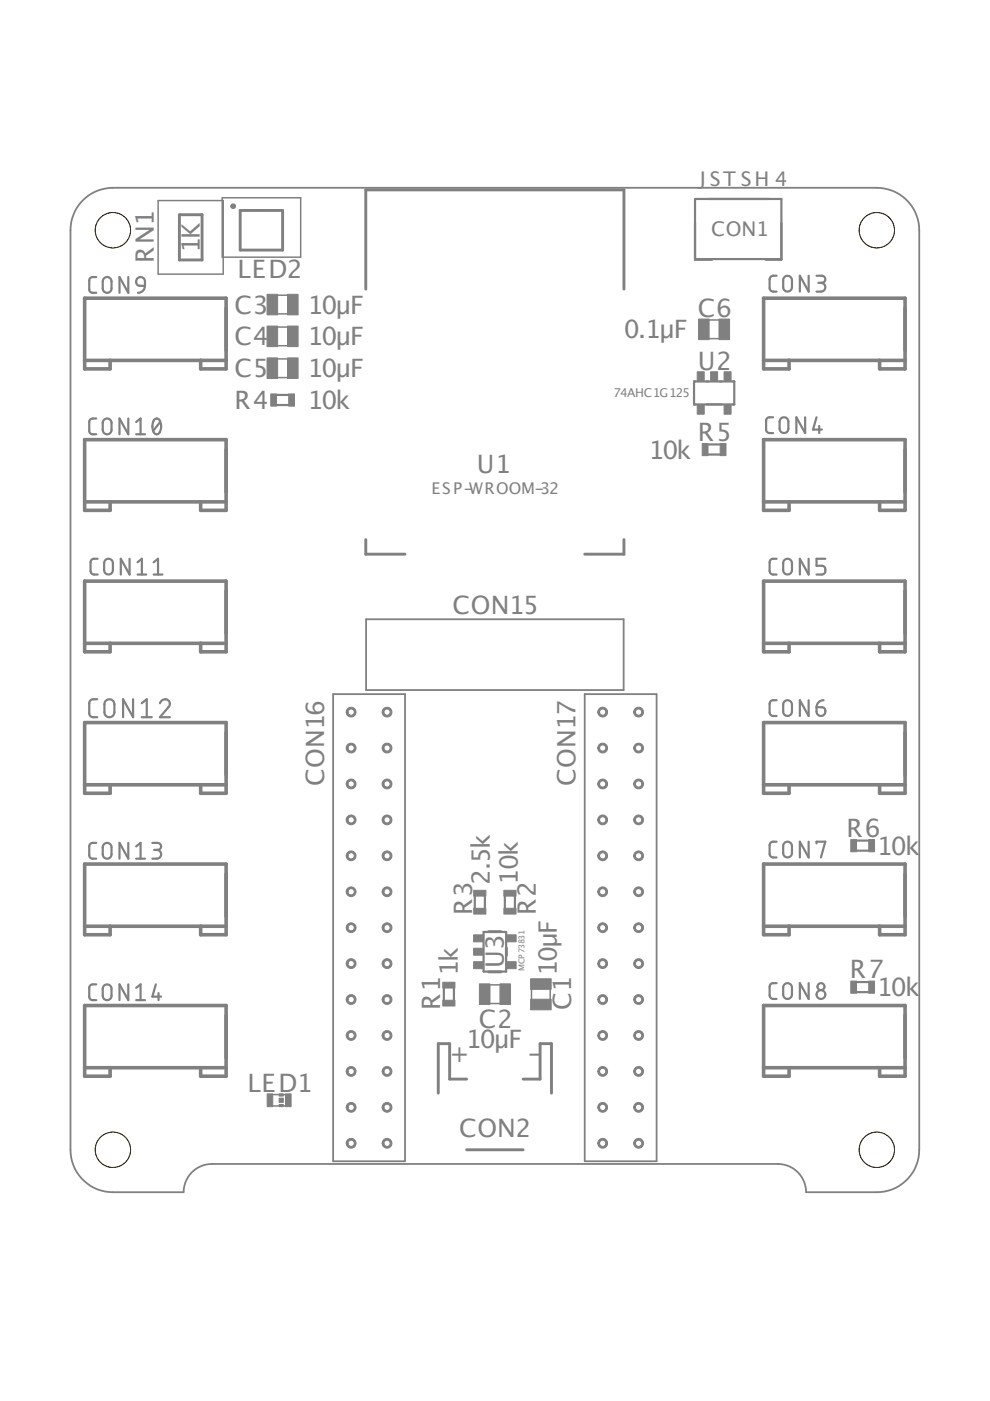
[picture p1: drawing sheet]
<svg xmlns="http://www.w3.org/2000/svg" width="210mm" height="297mm" viewBox="0 0 210 297" stroke-linecap="round" stroke-linejoin="round" font-family="sans-serif">
<defs><g id="words">
<g font-size="5.4" fill="#808080">
<text x="42.3" y="53.6" transform="rotate(-90 42.3 53.6)">1K</text>
<text x="32.6" y="55.7" transform="rotate(-90 32.6 55.7)">RN1</text>
<text x="50.4" y="59">LED2</text>
<text x="49.7" y="66.5">C3</text>
<text x="65.2" y="66.5">10µF</text>
<text x="132.3" y="71.7">0.1µF</text>
<text x="148" y="67.2">C6</text>
<text x="49.7" y="73.2">C4</text>
<text x="65.2" y="73.2">10µF</text>
<text x="49.7" y="80">C5</text>
<text x="65.2" y="80">10µF</text>
<text x="148" y="78.5">U2</text>
<text x="49.7" y="86.7">R4</text>
<text x="65.2" y="86.7">10k</text>
<text x="148" y="93.5">R5</text>
<text x="101.1" y="100.4">U1</text>
<text x="137.5" y="97.2">10k</text>
<text x="96" y="130.2">CON15</text>
<text x="68.7" y="166.7" transform="rotate(-90 68.7 166.7)">CON16</text>
<text x="122" y="166.7" transform="rotate(-90 122 166.7)">CON17</text>
<text x="179.5" y="177.4">R6</text>
<text x="185.9" y="181.2">10k</text>
<text x="103.8" y="187.5" transform="rotate(-90 103.8 187.5)">2.5k</text>
<text x="109.8" y="187.5" transform="rotate(-90 109.8 187.5)">10k</text>
<text x="100.1" y="194" transform="rotate(-90 100.1 194)">R3</text>
<text x="113.6" y="194" transform="rotate(-90 113.6 194)">R2</text>
<text x="97.1" y="207" transform="rotate(-90 97.1 207)">1k</text>
<text x="106.8" y="205.2" transform="rotate(-90 106.8 205.2)">U3</text>
<text x="118.1" y="207" transform="rotate(-90 118.1 207)">10µF</text>
<text x="180.2" y="207.4">R7</text>
<text x="93.3" y="214.2" transform="rotate(-90 93.3 214.2)">R1</text>
<text x="121.1" y="214.2" transform="rotate(-90 121.1 214.2)">C1</text>
<text x="185.9" y="211.2">10k</text>
<text x="101.5" y="217.9">C2</text>
<text x="95.3" y="225.3">+</text>
<text x="98.7" y="222.1">10µF</text>
<text x="111.9" y="225.3">-</text>
<text x="52.5" y="231.4">LED1</text>
<text x="97.4" y="241.1">CON2</text>
</g>
<g font-size="4.3" fill="#808080">
<text x="148.3" y="39.5">JST SH 4</text>
<text x="150.8" y="50">CON1</text>
</g>
<text font-size="3.4" fill="#808080" x="91.5" y="104.7">ESP-WROOM-32</text>
<text font-size="2.6" fill="#808080" x="130.1" y="84.2">74AHC1G125</text>
<text font-size="1.7" fill="#808080" x="111.2" y="205.9" transform="rotate(-90 111.2 205.9)">MCP73831</text>
</g></defs>
<!-- layer: Ebene 1 -->
<g fill="none" stroke="#808080" stroke-width=".38">
<path d="M17.9 66.8v6M161.9 66.8v6M17.9 96.8v6M161.9 96.8v6M17.9 126.8v6M77.6 131.3h54.6v15h-54.6zM161.9 126.8v6M17.9 156.8v6M161.9 156.8v6M17.9 186.8v6M161.9 186.8v6M17.9 216.8v6"/>
<path d="M161.9 216.8v6"/>
</g>
<g fill="none" stroke="#808080" stroke-width=".76">
<path d="M17.9 76.4h30M42.5 76.4v1.8h5.4v-15h-30v15h5.4v-1.8M161.9 76.4h30M186.5 76.4v1.8h5.4v-15h-30v15h5.4v-1.8M17.9 106.4h30M23.3 106.4v1.8h-5.4v-15h30v15h-5.4v-1.8M161.9 106.4h30M167.3 106.4v1.8h-5.4v-15h30v15h-5.4v-1.8M17.9 136.4h30M23.3 136.4v1.8h-5.4v-15h30v15h-5.4v-1.8M161.9 136.4h30M167.3 136.4v1.8h-5.4v-15h30v15h-5.4v-1.8"/>
<path d="M17.9 166.4h30M42.5 166.4v1.8h5.4v-15h-30v15h5.4v-1.8M161.9 166.4h30M186.5 166.4v1.8h5.4v-15h-30v15h5.4v-1.8M17.9 196.4h30M42.5 196.4v1.8h5.4v-15h-30v15h5.4v-1.8M161.9 196.4h30M186.5 196.4v1.8h5.4v-15h-30v15h5.4v-1.8M17.9 226.4h30M42.5 226.4v1.8h5.4v-15h-30v15h5.4v-1.8M161.9 226.4h30M186.5 226.4v1.8h5.4v-15h-30v15h5.4v-1.8"/>
</g>
<g fill="none" stroke="#808080" stroke-width=".61">
<path d="M77.6 61.3v-21h54.7v21M77.6 114.4v3.1h8.3M132.3 114.4v3.1h-8.3M103.6 197.5h2.6M103.6 206.1h2.6M107.4 201v1.6M98.9 228.8h-3.6v-7.5h-2.4v10.5M110.9 228.8h3.6v-7.5h2.4v10.5M98.9 243.8h12"/>
<circle cx="49.4" cy="43.7" r=".3"/>
</g>
<path d="M37.9 55.1h4.9M37.9 45.5h4.9M54.2 53h2.4M54.2 44.6h2.4" fill="none" stroke="#808080" stroke-width=".32"/>
<path d="M147.4 47.3v7.8h3.6M150.4 42.2h12.6M165.7 47.3v7.8h-3.3M147.4 80.9h-.2v4.8h.2M149.8 80.9h.3M149.8 85.7h3.2M152.7 80.9h.3M155.4 80.9h.3v4.8h-.3" fill="none" stroke="#808080" stroke-width=".47"/>
<g fill="#808080" stroke="#808080" stroke-width=".21">
<path d="M59.2 231.9h.9v.5h-.9z"/>
<path d="M59.2 234.2h.9v.4h-.9z"/>
<path d="M59.2 232.8h.9v.9h-.9z"/>
</g>
<path d="M73.8 241.6a1.04 1.04 0 0 1 1.6 .4 1.04 1.04 0 0 1-.7 1.4 1.04 1.04 0 0 1-1.3-1h.4a.66 .66 0 0 1 .9-.6 .66 .66 0 0 1 .2 1 .66 .66 0 0 1-1.1-.2v-.2h-.4z" fill-rule="evenodd" fill="#808080"/>
<path d="M73.8 241.6a1.04 1.04 0 0 1 1.6 .4 1.04 1.04 0 0 1-.7 1.4 1.04 1.04 0 0 1-1.3-1h.4a.66 .66 0 0 1 .9-.6 .66 .66 0 0 1 .2 1 .66 .66 0 0 1-1.1-.2v-.2h-.4z" fill="none" stroke="#808080" stroke-width=".21"/>
<path d="M81.4 241.6a1.04 1.04 0 0 1 1.6 .4 1.04 1.04 0 0 1-.7 1.4 1.04 1.04 0 0 1-1.3-1h.4a.67 .67 0 0 1 1-.6 .67 .67 0 0 1 .1 1.2 .67 .67 0 0 1-1.1-.4v-.2h-.4z" fill-rule="evenodd" fill="#808080"/>
<path d="M81.4 241.6a1.04 1.04 0 0 1 1.6 .4 1.04 1.04 0 0 1-.7 1.4 1.04 1.04 0 0 1-1.3-1h.4a.67 .67 0 0 1 1-.6 .67 .67 0 0 1 .1 1.2 .67 .67 0 0 1-1.1-.4v-.2h-.4z" fill="none" stroke="#808080" stroke-width=".21"/>
<path d="M73.8 233.9a1.04 1.04 0 0 1 1.6 .4 1.04 1.04 0 0 1-.7 1.5 1.04 1.04 0 0 1-1.3-1h.4a.66 .66 0 0 1 .9-.7 .66 .66 0 0 1 .2 1.1 .66 .66 0 0 1-1.1-.2v-.2h-.4z" fill-rule="evenodd" fill="#808080"/>
<path d="M73.8 233.9a1.04 1.04 0 0 1 1.6 .4 1.04 1.04 0 0 1-.7 1.5 1.04 1.04 0 0 1-1.3-1h.4a.66 .66 0 0 1 .9-.7 .66 .66 0 0 1 .2 1.1 .66 .66 0 0 1-1.1-.2v-.2h-.4z" fill="none" stroke="#808080" stroke-width=".21"/>
<path d="M81.4 233.9a1.04 1.04 0 0 1 1.6 .4 1.04 1.04 0 0 1-.7 1.5 1.04 1.04 0 0 1-1.3-1h.4a.67 .67 0 0 1 1-.6 .67 .67 0 0 1 .1 1.1 .67 .67 0 0 1-1.1-.3v-.2h-.4z" fill-rule="evenodd" fill="#808080"/>
<path d="M81.4 233.9a1.04 1.04 0 0 1 1.6 .4 1.04 1.04 0 0 1-.7 1.5 1.04 1.04 0 0 1-1.3-1h.4a.67 .67 0 0 1 1-.6 .67 .67 0 0 1 .1 1.1 .67 .67 0 0 1-1.1-.3v-.2h-.4z" fill="none" stroke="#808080" stroke-width=".21"/>
<path d="M73.8 226.3a1.04 1.04 0 0 1 1.6 .4 1.04 1.04 0 0 1-.7 1.5 1.04 1.04 0 0 1-1.3-1h.4a.66 .66 0 0 1 .9-.7 .66 .66 0 0 1 .2 1.1 .66 .66 0 0 1-1.1-.2v-.2h-.4z" fill-rule="evenodd" fill="#808080"/>
<path d="M73.8 226.3a1.04 1.04 0 0 1 1.6 .4 1.04 1.04 0 0 1-.7 1.5 1.04 1.04 0 0 1-1.3-1h.4a.66 .66 0 0 1 .9-.7 .66 .66 0 0 1 .2 1.1 .66 .66 0 0 1-1.1-.2v-.2h-.4z" fill="none" stroke="#808080" stroke-width=".21"/>
<path d="M81.4 226.3a1.04 1.04 0 0 1 1.6 .4 1.04 1.04 0 0 1-.7 1.5 1.04 1.04 0 0 1-1.3-1h.4a.67 .67 0 0 1 1-.6 .67 .67 0 0 1 .1 1.1 .67 .67 0 0 1-1.1-.3v-.2h-.4z" fill-rule="evenodd" fill="#808080"/>
<path d="M81.4 226.3a1.04 1.04 0 0 1 1.6 .4 1.04 1.04 0 0 1-.7 1.5 1.04 1.04 0 0 1-1.3-1h.4a.67 .67 0 0 1 1-.6 .67 .67 0 0 1 .1 1.1 .67 .67 0 0 1-1.1-.3v-.2h-.4z" fill="none" stroke="#808080" stroke-width=".21"/>
<path d="M73.8 218.7a1.04 1.04 0 0 1 1.6 .4 1.04 1.04 0 0 1-.7 1.5 1.04 1.04 0 0 1-1.3-1.1h.4a.66 .66 0 0 1 .9-.6 .66 .66 0 0 1 .2 1.1 .66 .66 0 0 1-1.1-.2v-.3h-.4z" fill-rule="evenodd" fill="#808080"/>
<path d="M73.8 218.7a1.04 1.04 0 0 1 1.6 .4 1.04 1.04 0 0 1-.7 1.5 1.04 1.04 0 0 1-1.3-1.1h.4a.66 .66 0 0 1 .9-.6 .66 .66 0 0 1 .2 1.1 .66 .66 0 0 1-1.1-.2v-.3h-.4z" fill="none" stroke="#808080" stroke-width=".21"/>
<path d="M81.4 218.7a1.04 1.04 0 0 1 1.6 .4 1.04 1.04 0 0 1-.7 1.5 1.04 1.04 0 0 1-1.3-1.1h.4a.67 .67 0 0 1 1-.5 .67 .67 0 0 1 .1 1.1 .67 .67 0 0 1-1.1-.3v-.3h-.4z" fill-rule="evenodd" fill="#808080"/>
<path d="M81.4 218.7a1.04 1.04 0 0 1 1.6 .4 1.04 1.04 0 0 1-.7 1.5 1.04 1.04 0 0 1-1.3-1.1h.4a.67 .67 0 0 1 1-.5 .67 .67 0 0 1 .1 1.1 .67 .67 0 0 1-1.1-.3v-.3h-.4z" fill="none" stroke="#808080" stroke-width=".21"/>
<path d="M73.8 211.1a1.04 1.04 0 0 1 1.6 .4 1.04 1.04 0 0 1-.7 1.4 1.04 1.04 0 0 1-1.3-1h.4a.66 .66 0 0 1 .9-.6 .66 .66 0 0 1 .2 1.1 .66 .66 0 0 1-1.1-.3v-.2h-.4z" fill-rule="evenodd" fill="#808080"/>
<path d="M73.8 211.1a1.04 1.04 0 0 1 1.6 .4 1.04 1.04 0 0 1-.7 1.4 1.04 1.04 0 0 1-1.3-1h.4a.66 .66 0 0 1 .9-.6 .66 .66 0 0 1 .2 1.1 .66 .66 0 0 1-1.1-.3v-.2h-.4z" fill="none" stroke="#808080" stroke-width=".21"/>
<path d="M81.4 211.1a1.04 1.04 0 0 1 1.6 .4 1.04 1.04 0 0 1-.7 1.4 1.04 1.04 0 0 1-1.3-1h.4a.67 .67 0 0 1 1-.5 .67 .67 0 0 1 .1 1.1 .67 .67 0 0 1-1.1-.4v-.2h-.4z" fill-rule="evenodd" fill="#808080"/>
<path d="M81.4 211.1a1.04 1.04 0 0 1 1.6 .4 1.04 1.04 0 0 1-.7 1.4 1.04 1.04 0 0 1-1.3-1h.4a.67 .67 0 0 1 1-.5 .67 .67 0 0 1 .1 1.1 .67 .67 0 0 1-1.1-.4v-.2h-.4z" fill="none" stroke="#808080" stroke-width=".21"/>
<path d="M73.8 203.5a1.05 1.05 0 0 1 1.6 .4 1.05 1.05 0 0 1-.7 1.4 1.05 1.05 0 0 1-1.3-1h.4a.66 .66 0 0 1 .9-.6 .66 .66 0 0 1 .2 1 .66 .66 0 0 1-1.1-.2v-.2h-.4z" fill-rule="evenodd" fill="#808080"/>
<path d="M73.8 203.5a1.05 1.05 0 0 1 1.6 .4 1.05 1.05 0 0 1-.7 1.4 1.05 1.05 0 0 1-1.3-1h.4a.66 .66 0 0 1 .9-.6 .66 .66 0 0 1 .2 1 .66 .66 0 0 1-1.1-.2v-.2h-.4z" fill="none" stroke="#808080" stroke-width=".21"/>
<path d="M81.4 203.5a1.05 1.05 0 0 1 1.6 .4 1.05 1.05 0 0 1-.7 1.4 1.05 1.05 0 0 1-1.3-1h.4a.67 .67 0 0 1 1-.6 .67 .67 0 0 1 .1 1.2 .67 .67 0 0 1-1.1-.4v-.2h-.4z" fill-rule="evenodd" fill="#808080"/>
<path d="M81.4 203.5a1.05 1.05 0 0 1 1.6 .4 1.05 1.05 0 0 1-.7 1.4 1.05 1.05 0 0 1-1.3-1h.4a.67 .67 0 0 1 1-.6 .67 .67 0 0 1 .1 1.2 .67 .67 0 0 1-1.1-.4v-.2h-.4z" fill="none" stroke="#808080" stroke-width=".21"/>
<path d="M73.6 196.1a1.05 1.05 0 0 1 1.7-.1 1.05 1.05 0 0 1-.5 1.7 1.05 1.05 0 0 1-1.4-1h.4a.66 .66 0 0 1 .9-.7 .66 .66 0 0 1 .2 1.1 .66 .66 0 0 1-1.1-.2v-.2h-.4z" fill-rule="evenodd" fill="#808080"/>
<path d="M73.6 196.1a1.05 1.05 0 0 1 1.7-.1 1.05 1.05 0 0 1-.5 1.7 1.05 1.05 0 0 1-1.4-1h.4a.66 .66 0 0 1 .9-.7 .66 .66 0 0 1 .2 1.1 .66 .66 0 0 1-1.1-.2v-.2h-.4z" fill="none" stroke="#808080" stroke-width=".21"/>
<path d="M81.2 196.1a1.05 1.05 0 0 1 1.7-.1 1.05 1.05 0 0 1-.5 1.7 1.05 1.05 0 0 1-1.4-1h.4a.67 .67 0 0 1 1-.6 .67 .67 0 0 1 .1 1.1 .67 .67 0 0 1-1.1-.3v-.2h-.4z" fill-rule="evenodd" fill="#808080"/>
<path d="M81.2 196.1a1.05 1.05 0 0 1 1.7-.1 1.05 1.05 0 0 1-.5 1.7 1.05 1.05 0 0 1-1.4-1h.4a.67 .67 0 0 1 1-.6 .67 .67 0 0 1 .1 1.1 .67 .67 0 0 1-1.1-.3v-.2h-.4z" fill="none" stroke="#808080" stroke-width=".21"/>
<path d="M73.6 188.5a1.04 1.04 0 0 1 1.7 0 1.04 1.04 0 0 1-.5 1.6 1.04 1.04 0 0 1-1.4-1h.4a.66 .66 0 0 1 .9-.7 .66 .66 0 0 1 .2 1.1 .66 .66 0 0 1-1.1-.2v-.2h-.4z" fill-rule="evenodd" fill="#808080"/>
<path d="M73.6 188.5a1.04 1.04 0 0 1 1.7 0 1.04 1.04 0 0 1-.5 1.6 1.04 1.04 0 0 1-1.4-1h.4a.66 .66 0 0 1 .9-.7 .66 .66 0 0 1 .2 1.1 .66 .66 0 0 1-1.1-.2v-.2h-.4z" fill="none" stroke="#808080" stroke-width=".21"/>
<path d="M81.2 188.5a1.04 1.04 0 0 1 1.7 0 1.04 1.04 0 0 1-.5 1.6 1.04 1.04 0 0 1-1.4-1h.4a.67 .67 0 0 1 1-.6 .67 .67 0 0 1 .1 1.1 .67 .67 0 0 1-1.1-.3v-.2h-.4z" fill-rule="evenodd" fill="#808080"/>
<path d="M81.2 188.5a1.04 1.04 0 0 1 1.7 0 1.04 1.04 0 0 1-.5 1.6 1.04 1.04 0 0 1-1.4-1h.4a.67 .67 0 0 1 1-.6 .67 .67 0 0 1 .1 1.1 .67 .67 0 0 1-1.1-.3v-.2h-.4z" fill="none" stroke="#808080" stroke-width=".21"/>
<path d="M73.8 180.6a1.04 1.04 0 0 1 1.6 .4 1.04 1.04 0 0 1-.7 1.5 1.04 1.04 0 0 1-1.3-1h.4a.66 .66 0 0 1 .9-.7 .66 .66 0 0 1 .2 1.1 .66 .66 0 0 1-1.1-.2v-.2h-.4v-.4z" fill-rule="evenodd" fill="#808080"/>
<path d="M73.8 180.6a1.04 1.04 0 0 1 1.6 .4 1.04 1.04 0 0 1-.7 1.5 1.04 1.04 0 0 1-1.3-1h.4a.66 .66 0 0 1 .9-.7 .66 .66 0 0 1 .2 1.1 .66 .66 0 0 1-1.1-.2v-.2h-.4v-.4z" fill="none" stroke="#808080" stroke-width=".21"/>
<path d="M81.4 180.6a1.04 1.04 0 0 1 1.6 .4 1.04 1.04 0 0 1-.7 1.5 1.04 1.04 0 0 1-1.3-1h.4a.67 .67 0 0 1 1-.6 .67 .67 0 0 1 .1 1.1 .67 .67 0 0 1-1.1-.3v-.2h-.4l.1-.4z" fill-rule="evenodd" fill="#808080"/>
<path d="M81.4 180.6a1.04 1.04 0 0 1 1.6 .4 1.04 1.04 0 0 1-.7 1.5 1.04 1.04 0 0 1-1.3-1h.4a.67 .67 0 0 1 1-.6 .67 .67 0 0 1 .1 1.1 .67 .67 0 0 1-1.1-.3v-.2h-.4l.1-.4z" fill="none" stroke="#808080" stroke-width=".21"/>
<path d="M73.8 173a1.04 1.04 0 0 1 1.6 .4 1.04 1.04 0 0 1-.7 1.5 1.04 1.04 0 0 1-1.3-1.1h.4a.66 .66 0 0 1 .9-.6 .66 .66 0 0 1 .2 1.1 .66 .66 0 0 1-1.1-.3v-.2h-.4v-.3z" fill-rule="evenodd" fill="#808080"/>
<path d="M73.8 173a1.04 1.04 0 0 1 1.6 .4 1.04 1.04 0 0 1-.7 1.5 1.04 1.04 0 0 1-1.3-1.1h.4a.66 .66 0 0 1 .9-.6 .66 .66 0 0 1 .2 1.1 .66 .66 0 0 1-1.1-.3v-.2h-.4v-.3z" fill="none" stroke="#808080" stroke-width=".21"/>
<path d="M81.4 173a1.04 1.04 0 0 1 1.6 .4 1.04 1.04 0 0 1-.7 1.5 1.04 1.04 0 0 1-1.3-1.1h.4a.67 .67 0 0 1 1-.5 .67 .67 0 0 1 .1 1.1 .67 .67 0 0 1-1.1-.4v-.2h-.4l.1-.3z" fill-rule="evenodd" fill="#808080"/>
<path d="M81.4 173a1.04 1.04 0 0 1 1.6 .4 1.04 1.04 0 0 1-.7 1.5 1.04 1.04 0 0 1-1.3-1.1h.4a.67 .67 0 0 1 1-.5 .67 .67 0 0 1 .1 1.1 .67 .67 0 0 1-1.1-.4v-.2h-.4l.1-.3z" fill="none" stroke="#808080" stroke-width=".21"/>
<path d="M73.8 165.4a1.04 1.04 0 0 1 1.6 .4 1.04 1.04 0 0 1-.7 1.4 1.04 1.04 0 0 1-1.3-1h.4a.66 .66 0 0 1 .9-.6 .66 .66 0 0 1 .2 1 .66 .66 0 0 1-1.1-.2v-.2h-.4v-.3z" fill-rule="evenodd" fill="#808080"/>
<path d="M73.8 165.4a1.04 1.04 0 0 1 1.6 .4 1.04 1.04 0 0 1-.7 1.4 1.04 1.04 0 0 1-1.3-1h.4a.66 .66 0 0 1 .9-.6 .66 .66 0 0 1 .2 1 .66 .66 0 0 1-1.1-.2v-.2h-.4v-.3z" fill="none" stroke="#808080" stroke-width=".21"/>
<path d="M81.4 165.4a1.04 1.04 0 0 1 1.6 .4 1.04 1.04 0 0 1-.7 1.4 1.04 1.04 0 0 1-1.3-1h.4a.67 .67 0 0 1 1-.6 .67 .67 0 0 1 .1 1.2 .67 .67 0 0 1-1.1-.4v-.2h-.4l.1-.3z" fill-rule="evenodd" fill="#808080"/>
<path d="M81.4 165.4a1.04 1.04 0 0 1 1.6 .4 1.04 1.04 0 0 1-.7 1.4 1.04 1.04 0 0 1-1.3-1h.4a.67 .67 0 0 1 1-.6 .67 .67 0 0 1 .1 1.2 .67 .67 0 0 1-1.1-.4v-.2h-.4l.1-.3z" fill="none" stroke="#808080" stroke-width=".21"/>
<path d="M73.8 157.8a1.04 1.04 0 0 1 1.6 .4 1.04 1.04 0 0 1-.7 1.4 1.04 1.04 0 0 1-1.3-1h.4a.66 .66 0 0 1 .9-.7 .66 .66 0 0 1 .2 1.1 .66 .66 0 0 1-1.1-.2v-.2h-.4z" fill-rule="evenodd" fill="#808080"/>
<path d="M73.8 157.8a1.04 1.04 0 0 1 1.6 .4 1.04 1.04 0 0 1-.7 1.4 1.04 1.04 0 0 1-1.3-1h.4a.66 .66 0 0 1 .9-.7 .66 .66 0 0 1 .2 1.1 .66 .66 0 0 1-1.1-.2v-.2h-.4z" fill="none" stroke="#808080" stroke-width=".21"/>
<path d="M81.4 157.8a1.04 1.04 0 0 1 1.6 .4 1.04 1.04 0 0 1-.7 1.4 1.04 1.04 0 0 1-1.3-1h.4a.67 .67 0 0 1 1-.6 .67 .67 0 0 1 .1 1.1 .67 .67 0 0 1-1.1-.3v-.2h-.4z" fill-rule="evenodd" fill="#808080"/>
<path d="M81.4 157.8a1.04 1.04 0 0 1 1.6 .4 1.04 1.04 0 0 1-.7 1.4 1.04 1.04 0 0 1-1.3-1h.4a.67 .67 0 0 1 1-.6 .67 .67 0 0 1 .1 1.1 .67 .67 0 0 1-1.1-.3v-.2h-.4z" fill="none" stroke="#808080" stroke-width=".21"/>
<path d="M73.8 150.1a1.04 1.04 0 0 1 1.6 .4 1.04 1.04 0 0 1-.7 1.5 1.04 1.04 0 0 1-1.3-1h.4a.66 .66 0 0 1 .9-.7 .66 .66 0 0 1 .2 1.1 .66 .66 0 0 1-1.1-.2v-.2h-.4z" fill-rule="evenodd" fill="#808080"/>
<path d="M73.8 150.1a1.04 1.04 0 0 1 1.6 .4 1.04 1.04 0 0 1-.7 1.5 1.04 1.04 0 0 1-1.3-1h.4a.66 .66 0 0 1 .9-.7 .66 .66 0 0 1 .2 1.1 .66 .66 0 0 1-1.1-.2v-.2h-.4z" fill="none" stroke="#808080" stroke-width=".21"/>
<path d="M81.4 150.1a1.04 1.04 0 0 1 1.6 .4 1.04 1.04 0 0 1-.7 1.5 1.04 1.04 0 0 1-1.3-1h.4a.67 .67 0 0 1 1-.6 .67 .67 0 0 1 .1 1.1 .67 .67 0 0 1-1.1-.3v-.2h-.4z" fill-rule="evenodd" fill="#808080"/>
<path d="M81.4 150.1a1.04 1.04 0 0 1 1.6 .4 1.04 1.04 0 0 1-.7 1.5 1.04 1.04 0 0 1-1.3-1h.4a.67 .67 0 0 1 1-.6 .67 .67 0 0 1 .1 1.1 .67 .67 0 0 1-1.1-.3v-.2h-.4z" fill="none" stroke="#808080" stroke-width=".21"/>
<path d="M70.6 147.2h15.3v99h-15.3z" fill="none" stroke="#808080" stroke-width=".38"/>
<path d="M127.2 241.6a1.04 1.04 0 0 1 1.5 .4 1.04 1.04 0 0 1-.7 1.4 1.04 1.04 0 0 1-1.3-1h.4a.67 .67 0 0 1 1-.6 .67 .67 0 0 1 .1 1.2 .67 .67 0 0 1-1.1-.4v-.2h-.4z" fill-rule="evenodd" fill="#808080"/>
<path d="M127.2 241.6a1.04 1.04 0 0 1 1.5 .4 1.04 1.04 0 0 1-.7 1.4 1.04 1.04 0 0 1-1.3-1h.4a.67 .67 0 0 1 1-.6 .67 .67 0 0 1 .1 1.2 .67 .67 0 0 1-1.1-.4v-.2h-.4z" fill="none" stroke="#808080" stroke-width=".21"/>
<path d="M134.8 241.6a1.05 1.05 0 0 1 1.6 .4 1.05 1.05 0 0 1-.8 1.4 1.05 1.05 0 0 1-1.3-1h.4a.66 .66 0 0 1 .9-.6 .66 .66 0 0 1 .2 1 .66 .66 0 0 1-1-.2l-.1-.2h-.4z" fill-rule="evenodd" fill="#808080"/>
<path d="M134.8 241.6a1.05 1.05 0 0 1 1.6 .4 1.05 1.05 0 0 1-.8 1.4 1.05 1.05 0 0 1-1.3-1h.4a.66 .66 0 0 1 .9-.6 .66 .66 0 0 1 .2 1 .66 .66 0 0 1-1-.2l-.1-.2h-.4z" fill="none" stroke="#808080" stroke-width=".21"/>
<path d="M127.2 233.9a1.04 1.04 0 0 1 1.5 .4 1.04 1.04 0 0 1-.7 1.5 1.04 1.04 0 0 1-1.3-1h.4a.67 .67 0 0 1 1-.6 .67 .67 0 0 1 .1 1.1 .67 .67 0 0 1-1.1-.3v-.2h-.4z" fill-rule="evenodd" fill="#808080"/>
<path d="M127.2 233.9a1.04 1.04 0 0 1 1.5 .4 1.04 1.04 0 0 1-.7 1.5 1.04 1.04 0 0 1-1.3-1h.4a.67 .67 0 0 1 1-.6 .67 .67 0 0 1 .1 1.1 .67 .67 0 0 1-1.1-.3v-.2h-.4z" fill="none" stroke="#808080" stroke-width=".21"/>
<path d="M134.8 233.9a1.05 1.05 0 0 1 1.6 .5 1.05 1.05 0 0 1-.8 1.4 1.05 1.05 0 0 1-1.3-1h.4a.66 .66 0 0 1 .9-.7 .66 .66 0 0 1 .2 1.1 .66 .66 0 0 1-1-.2l-.1-.2h-.4z" fill-rule="evenodd" fill="#808080"/>
<path d="M134.8 233.9a1.05 1.05 0 0 1 1.6 .5 1.05 1.05 0 0 1-.8 1.4 1.05 1.05 0 0 1-1.3-1h.4a.66 .66 0 0 1 .9-.7 .66 .66 0 0 1 .2 1.1 .66 .66 0 0 1-1-.2l-.1-.2h-.4z" fill="none" stroke="#808080" stroke-width=".21"/>
<path d="M127.2 226.3a1.04 1.04 0 0 1 1.5 .4 1.04 1.04 0 0 1-.7 1.5 1.04 1.04 0 0 1-1.3-1h.4a.67 .67 0 0 1 1-.6 .67 .67 0 0 1 .1 1.1 .67 .67 0 0 1-1.1-.3v-.2h-.4z" fill-rule="evenodd" fill="#808080"/>
<path d="M127.2 226.3a1.04 1.04 0 0 1 1.5 .4 1.04 1.04 0 0 1-.7 1.5 1.04 1.04 0 0 1-1.3-1h.4a.67 .67 0 0 1 1-.6 .67 .67 0 0 1 .1 1.1 .67 .67 0 0 1-1.1-.3v-.2h-.4z" fill="none" stroke="#808080" stroke-width=".21"/>
<path d="M134.8 226.3a1.05 1.05 0 0 1 1.6 .5 1.05 1.05 0 0 1-.8 1.4 1.05 1.05 0 0 1-1.3-1h.4a.66 .66 0 0 1 .9-.7 .66 .66 0 0 1 .2 1.1 .66 .66 0 0 1-1-.2l-.1-.2h-.4z" fill-rule="evenodd" fill="#808080"/>
<path d="M134.8 226.3a1.05 1.05 0 0 1 1.6 .5 1.05 1.05 0 0 1-.8 1.4 1.05 1.05 0 0 1-1.3-1h.4a.66 .66 0 0 1 .9-.7 .66 .66 0 0 1 .2 1.1 .66 .66 0 0 1-1-.2l-.1-.2h-.4z" fill="none" stroke="#808080" stroke-width=".21"/>
<path d="M127.2 218.7a1.04 1.04 0 0 1 1.5 .4 1.04 1.04 0 0 1-.7 1.5 1.04 1.04 0 0 1-1.3-1.1h.4a.67 .67 0 0 1 1-.5 .67 .67 0 0 1 .1 1.1 .67 .67 0 0 1-1.1-.3v-.3h-.4z" fill-rule="evenodd" fill="#808080"/>
<path d="M127.2 218.7a1.04 1.04 0 0 1 1.5 .4 1.04 1.04 0 0 1-.7 1.5 1.04 1.04 0 0 1-1.3-1.1h.4a.67 .67 0 0 1 1-.5 .67 .67 0 0 1 .1 1.1 .67 .67 0 0 1-1.1-.3v-.3h-.4z" fill="none" stroke="#808080" stroke-width=".21"/>
<path d="M134.8 218.7a1.05 1.05 0 0 1 1.6 .4 1.05 1.05 0 0 1-.8 1.5 1.05 1.05 0 0 1-1.3-1.1h.4a.66 .66 0 0 1 .9-.6 .66 .66 0 0 1 .2 1.1 .66 .66 0 0 1-1-.2l-.1-.3h-.4z" fill-rule="evenodd" fill="#808080"/>
<path d="M134.8 218.7a1.05 1.05 0 0 1 1.6 .4 1.05 1.05 0 0 1-.8 1.5 1.05 1.05 0 0 1-1.3-1.1h.4a.66 .66 0 0 1 .9-.6 .66 .66 0 0 1 .2 1.1 .66 .66 0 0 1-1-.2l-.1-.3h-.4z" fill="none" stroke="#808080" stroke-width=".21"/>
<path d="M127.2 211.1a1.04 1.04 0 0 1 1.5 .4 1.04 1.04 0 0 1-.7 1.4 1.04 1.04 0 0 1-1.3-1h.4a.67 .67 0 0 1 1-.5 .67 .67 0 0 1 .1 1.1 .67 .67 0 0 1-1.1-.4v-.2h-.4z" fill-rule="evenodd" fill="#808080"/>
<path d="M127.2 211.1a1.04 1.04 0 0 1 1.5 .4 1.04 1.04 0 0 1-.7 1.4 1.04 1.04 0 0 1-1.3-1h.4a.67 .67 0 0 1 1-.5 .67 .67 0 0 1 .1 1.1 .67 .67 0 0 1-1.1-.4v-.2h-.4z" fill="none" stroke="#808080" stroke-width=".21"/>
<path d="M134.8 211.1a1.05 1.05 0 0 1 1.6 .4 1.05 1.05 0 0 1-.8 1.5 1.05 1.05 0 0 1-1.3-1.1h.4a.66 .66 0 0 1 .9-.6 .66 .66 0 0 1 .2 1.1 .66 .66 0 0 1-1-.3l-.1-.2h-.4z" fill-rule="evenodd" fill="#808080"/>
<path d="M134.8 211.1a1.05 1.05 0 0 1 1.6 .4 1.05 1.05 0 0 1-.8 1.5 1.05 1.05 0 0 1-1.3-1.1h.4a.66 .66 0 0 1 .9-.6 .66 .66 0 0 1 .2 1.1 .66 .66 0 0 1-1-.3l-.1-.2h-.4z" fill="none" stroke="#808080" stroke-width=".21"/>
<path d="M127.2 203.5a1.05 1.05 0 0 1 1.5 .4 1.05 1.05 0 0 1-.7 1.4 1.05 1.05 0 0 1-1.3-1h.4a.67 .67 0 0 1 1-.6 .67 .67 0 0 1 .1 1.2 .67 .67 0 0 1-1.1-.4v-.2h-.4z" fill-rule="evenodd" fill="#808080"/>
<path d="M127.2 203.5a1.05 1.05 0 0 1 1.5 .4 1.05 1.05 0 0 1-.7 1.4 1.05 1.05 0 0 1-1.3-1h.4a.67 .67 0 0 1 1-.6 .67 .67 0 0 1 .1 1.2 .67 .67 0 0 1-1.1-.4v-.2h-.4z" fill="none" stroke="#808080" stroke-width=".21"/>
<path d="M134.8 203.5a1.05 1.05 0 0 1 1.6 .4 1.05 1.05 0 0 1-.8 1.4 1.05 1.05 0 0 1-1.3-1h.4a.66 .66 0 0 1 .9-.6 .66 .66 0 0 1 .2 1 .66 .66 0 0 1-1-.2l-.1-.2h-.4z" fill-rule="evenodd" fill="#808080"/>
<path d="M134.8 203.5a1.05 1.05 0 0 1 1.6 .4 1.05 1.05 0 0 1-.8 1.4 1.05 1.05 0 0 1-1.3-1h.4a.66 .66 0 0 1 .9-.6 .66 .66 0 0 1 .2 1 .66 .66 0 0 1-1-.2l-.1-.2h-.4z" fill="none" stroke="#808080" stroke-width=".21"/>
<path d="M126.9 196.1a1.05 1.05 0 0 1 1.7-.1 1.05 1.05 0 0 1-.5 1.7 1.05 1.05 0 0 1-1.4-1h.4a.67 .67 0 0 1 1-.6 .67 .67 0 0 1 .1 1.1 .67 .67 0 0 1-1.1-.3v-.2h-.4z" fill-rule="evenodd" fill="#808080"/>
<path d="M126.9 196.1a1.05 1.05 0 0 1 1.7-.1 1.05 1.05 0 0 1-.5 1.7 1.05 1.05 0 0 1-1.4-1h.4a.67 .67 0 0 1 1-.6 .67 .67 0 0 1 .1 1.1 .67 .67 0 0 1-1.1-.3v-.2h-.4z" fill="none" stroke="#808080" stroke-width=".21"/>
<path d="M134.6 196.1a1.05 1.05 0 0 1 1.7 0 1.05 1.05 0 0 1-.6 1.6 1.05 1.05 0 0 1-1.4-1h.4a.66 .66 0 0 1 .9-.7 .66 .66 0 0 1 .2 1.1 .66 .66 0 0 1-1-.2l-.1-.2h-.4z" fill-rule="evenodd" fill="#808080"/>
<path d="M134.6 196.1a1.05 1.05 0 0 1 1.7 0 1.05 1.05 0 0 1-.6 1.6 1.05 1.05 0 0 1-1.4-1h.4a.66 .66 0 0 1 .9-.7 .66 .66 0 0 1 .2 1.1 .66 .66 0 0 1-1-.2l-.1-.2h-.4z" fill="none" stroke="#808080" stroke-width=".21"/>
<path d="M126.9 188.5a1.04 1.04 0 0 1 1.7 0 1.04 1.04 0 0 1-.5 1.6 1.04 1.04 0 0 1-1.4-1h.4a.67 .67 0 0 1 1-.6 .67 .67 0 0 1 .1 1.1 .67 .67 0 0 1-1.1-.3v-.2h-.4z" fill-rule="evenodd" fill="#808080"/>
<path d="M126.9 188.5a1.04 1.04 0 0 1 1.7 0 1.04 1.04 0 0 1-.5 1.6 1.04 1.04 0 0 1-1.4-1h.4a.67 .67 0 0 1 1-.6 .67 .67 0 0 1 .1 1.1 .67 .67 0 0 1-1.1-.3v-.2h-.4z" fill="none" stroke="#808080" stroke-width=".21"/>
<path d="M134.6 188.5a1.05 1.05 0 0 1 1.7 0 1.05 1.05 0 0 1-.6 1.6 1.05 1.05 0 0 1-1.4-1h.4a.66 .66 0 0 1 .9-.7 .66 .66 0 0 1 .2 1.1 .66 .66 0 0 1-1-.2l-.1-.2h-.4z" fill-rule="evenodd" fill="#808080"/>
<path d="M134.6 188.5a1.05 1.05 0 0 1 1.7 0 1.05 1.05 0 0 1-.6 1.6 1.05 1.05 0 0 1-1.4-1h.4a.66 .66 0 0 1 .9-.7 .66 .66 0 0 1 .2 1.1 .66 .66 0 0 1-1-.2l-.1-.2h-.4z" fill="none" stroke="#808080" stroke-width=".21"/>
<path d="M127.2 180.6a1.04 1.04 0 0 1 1.5 .4 1.04 1.04 0 0 1-.7 1.5 1.04 1.04 0 0 1-1.3-1h.4a.67 .67 0 0 1 1-.6 .67 .67 0 0 1 .1 1.1 .67 .67 0 0 1-1.1-.3v-.2h-.4l.1-.4z" fill-rule="evenodd" fill="#808080"/>
<path d="M127.2 180.6a1.04 1.04 0 0 1 1.5 .4 1.04 1.04 0 0 1-.7 1.5 1.04 1.04 0 0 1-1.3-1h.4a.67 .67 0 0 1 1-.6 .67 .67 0 0 1 .1 1.1 .67 .67 0 0 1-1.1-.3v-.2h-.4l.1-.4z" fill="none" stroke="#808080" stroke-width=".21"/>
<path d="M134.8 180.6a1.05 1.05 0 0 1 1.6 .5 1.05 1.05 0 0 1-.8 1.4 1.05 1.05 0 0 1-1.3-1h.4a.66 .66 0 0 1 .9-.7 .66 .66 0 0 1 .2 1.1 .66 .66 0 0 1-1-.2l-.1-.2h-.4z" fill-rule="evenodd" fill="#808080"/>
<path d="M134.8 180.6a1.05 1.05 0 0 1 1.6 .5 1.05 1.05 0 0 1-.8 1.4 1.05 1.05 0 0 1-1.3-1h.4a.66 .66 0 0 1 .9-.7 .66 .66 0 0 1 .2 1.1 .66 .66 0 0 1-1-.2l-.1-.2h-.4z" fill="none" stroke="#808080" stroke-width=".21"/>
<path d="M127.2 173a1.04 1.04 0 0 1 1.5 .4 1.04 1.04 0 0 1-.7 1.5 1.04 1.04 0 0 1-1.3-1.1h.4a.67 .67 0 0 1 1-.5 .67 .67 0 0 1 .1 1.1 .67 .67 0 0 1-1.1-.4v-.2h-.4l.1-.3z" fill-rule="evenodd" fill="#808080"/>
<path d="M127.2 173a1.04 1.04 0 0 1 1.5 .4 1.04 1.04 0 0 1-.7 1.5 1.04 1.04 0 0 1-1.3-1.1h.4a.67 .67 0 0 1 1-.5 .67 .67 0 0 1 .1 1.1 .67 .67 0 0 1-1.1-.4v-.2h-.4l.1-.3z" fill="none" stroke="#808080" stroke-width=".21"/>
<path d="M134.8 173a1.05 1.05 0 0 1 1.6 .4 1.05 1.05 0 0 1-.8 1.5 1.05 1.05 0 0 1-1.3-1.1h.4a.66 .66 0 0 1 .9-.6 .66 .66 0 0 1 .2 1.1 .66 .66 0 0 1-1-.3l-.1-.2h-.4z" fill-rule="evenodd" fill="#808080"/>
<path d="M134.8 173a1.05 1.05 0 0 1 1.6 .4 1.05 1.05 0 0 1-.8 1.5 1.05 1.05 0 0 1-1.3-1.1h.4a.66 .66 0 0 1 .9-.6 .66 .66 0 0 1 .2 1.1 .66 .66 0 0 1-1-.3l-.1-.2h-.4z" fill="none" stroke="#808080" stroke-width=".21"/>
<path d="M127.2 165.4a1.04 1.04 0 0 1 1.5 .4 1.04 1.04 0 0 1-.7 1.4 1.04 1.04 0 0 1-1.3-1h.4a.67 .67 0 0 1 1-.6 .67 .67 0 0 1 .1 1.2 .67 .67 0 0 1-1.1-.4v-.2h-.4l.1-.3z" fill-rule="evenodd" fill="#808080"/>
<path d="M127.2 165.4a1.04 1.04 0 0 1 1.5 .4 1.04 1.04 0 0 1-.7 1.4 1.04 1.04 0 0 1-1.3-1h.4a.67 .67 0 0 1 1-.6 .67 .67 0 0 1 .1 1.2 .67 .67 0 0 1-1.1-.4v-.2h-.4l.1-.3z" fill="none" stroke="#808080" stroke-width=".21"/>
<path d="M134.8 165.4a1.05 1.05 0 0 1 1.6 .4 1.05 1.05 0 0 1-.8 1.5 1.05 1.05 0 0 1-1.3-1.1h.4a.66 .66 0 0 1 .9-.6 .66 .66 0 0 1 .2 1 .66 .66 0 0 1-1-.2l-.1-.2h-.4z" fill-rule="evenodd" fill="#808080"/>
<path d="M134.8 165.4a1.05 1.05 0 0 1 1.6 .4 1.05 1.05 0 0 1-.8 1.5 1.05 1.05 0 0 1-1.3-1.1h.4a.66 .66 0 0 1 .9-.6 .66 .66 0 0 1 .2 1 .66 .66 0 0 1-1-.2l-.1-.2h-.4z" fill="none" stroke="#808080" stroke-width=".21"/>
<path d="M127.2 157.8a1.04 1.04 0 0 1 1.5 .4 1.04 1.04 0 0 1-.7 1.4 1.04 1.04 0 0 1-1.3-1h.4a.67 .67 0 0 1 1-.6 .67 .67 0 0 1 .1 1.1 .67 .67 0 0 1-1.1-.3v-.2h-.4z" fill-rule="evenodd" fill="#808080"/>
<path d="M127.2 157.8a1.04 1.04 0 0 1 1.5 .4 1.04 1.04 0 0 1-.7 1.4 1.04 1.04 0 0 1-1.3-1h.4a.67 .67 0 0 1 1-.6 .67 .67 0 0 1 .1 1.1 .67 .67 0 0 1-1.1-.3v-.2h-.4z" fill="none" stroke="#808080" stroke-width=".21"/>
<path d="M134.8 157.8a1.05 1.05 0 0 1 1.6 .4 1.05 1.05 0 0 1-.8 1.4 1.05 1.05 0 0 1-1.3-1h.4a.66 .66 0 0 1 .9-.7 .66 .66 0 0 1 .2 1.1 .66 .66 0 0 1-1-.2l-.1-.2h-.4z" fill-rule="evenodd" fill="#808080"/>
<path d="M134.8 157.8a1.05 1.05 0 0 1 1.6 .4 1.05 1.05 0 0 1-.8 1.4 1.05 1.05 0 0 1-1.3-1h.4a.66 .66 0 0 1 .9-.7 .66 .66 0 0 1 .2 1.1 .66 .66 0 0 1-1-.2l-.1-.2h-.4z" fill="none" stroke="#808080" stroke-width=".21"/>
<path d="M127.2 150.1a1.04 1.04 0 0 1 1.5 .4 1.04 1.04 0 0 1-.7 1.5 1.04 1.04 0 0 1-1.3-1h.4a.67 .67 0 0 1 1-.6 .67 .67 0 0 1 .1 1.1 .67 .67 0 0 1-1.1-.3v-.2h-.4z" fill-rule="evenodd" fill="#808080"/>
<path d="M127.2 150.1a1.04 1.04 0 0 1 1.5 .4 1.04 1.04 0 0 1-.7 1.5 1.04 1.04 0 0 1-1.3-1h.4a.67 .67 0 0 1 1-.6 .67 .67 0 0 1 .1 1.1 .67 .67 0 0 1-1.1-.3v-.2h-.4z" fill="none" stroke="#808080" stroke-width=".21"/>
<path d="M134.8 150.1a1.05 1.05 0 0 1 1.6 .5 1.05 1.05 0 0 1-.8 1.4 1.05 1.05 0 0 1-1.3-1h.4a.66 .66 0 0 1 .9-.7 .66 .66 0 0 1 .2 1.1 .66 .66 0 0 1-1-.2l-.1-.2h-.4z" fill-rule="evenodd" fill="#808080"/>
<path d="M134.8 150.1a1.05 1.05 0 0 1 1.6 .5 1.05 1.05 0 0 1-.8 1.4 1.05 1.05 0 0 1-1.3-1h.4a.66 .66 0 0 1 .9-.7 .66 .66 0 0 1 .2 1.1 .66 .66 0 0 1-1-.2l-.1-.2h-.4z" fill="none" stroke="#808080" stroke-width=".21"/>
<path d="M17.3 42.8a9 9 0 0 1 6.6-3h162a9 9 0 0 1 9 9v195a9 9 0 0 1-9 9h-15a6 6 0 0 0-6-6h-120a6 6 0 0 0-6 6h-15a9 9 0 0 1-9-9v-195a9.1 9.1 0 0 1 2.4-6zM124 147.2h15.2v99h-15.2z" fill="none" stroke="#808080" stroke-width=".38"/>
<g fill="none" stroke="#808080" stroke-width=".47">
<path d="M20.4 58.7a1.34 1.34 0 0 0-1.3 .3l-.2 .5v2.1l.5 .5h1M22.1 59a.93 .93 0 0 1 1-.2 .93 .93 0 0 1 .5 .9v1.5a.93 .93 0 0 1-.9 .9 .93 .93 0 0 1-.9-.9v-1.5zM27.2 58.7v3.4l-1.9-3.4v3.4M29.2 59a.93 .93 0 0 1 1-.2 .93 .93 0 0 1 .5 .9v.9h-1.1a.91 .91 0 0 1-.7-.7 .91 .91 0 0 1 .3-.9zM147.4 42.2h18.3v12.7h-18.3zM164.7 58.5h-1l-.4 .3-.1 .4v1.9l.1 .4 .4 .3h1M166.4 58.7a.93 .93 0 0 1 1-.2 .93 .93 0 0 1 .5 .9v1.5a.93 .93 0 0 1-.9 .9 .93 .93 0 0 1-.9-.9v-1.8zM171.4 58.5l.1 3.3-1.9-3.3v3.3M173.1 58.5h1.1a.75 .75 0 0 1 .8 .7 .75 .75 0 0 1-.8 .8h-.7M174.1 60a.93 .93 0 0 1 .9 .9 .93 .93 0 0 1-.9 .9h-1M30.7 60.6l-.1 .6-.4 .6-.9 .3M20.4 88.7a1.34 1.34 0 0 0-1.3 .3l-.2 .5v2.1l.5 .5h1"/>
<path d="M22.1 89a.93 .93 0 0 1 1-.2 .93 .93 0 0 1 .5 .9v1.4a.93 .93 0 0 1-.9 1 .93 .93 0 0 1-.9-1v-1.4zM27.2 88.7v3.4l-1.9-3.4v3.4M28.9 92.1h1.8M28.9 89.5l.9-.8v3.4M32.7 89a.78 .78 0 0 1 .9-.2 .78 .78 0 0 1 .4 .8 2.18 2.18 0 0 1-.6 2.5h-.4a2.41 2.41 0 0 1-.3-3.1zM34 89.5l-1.5 1.8M58.6 85.9h2.6M58.6 83.7h2.6M147.2 85.7h8.5M147.2 80.9h8.5M150.1 96.4h2.6M150.1 94.2h2.6"/>
<path d="M163.9 88.5h-1l-.3 .3-.2 2.3 .3 .6 1.2 .1M165.6 88.7a.93 .93 0 0 1 1-.2 .93 .93 0 0 1 .6 .9v1.5a.93 .93 0 0 1-1 .9 .93 .93 0 0 1-.9-.9v-1.5zM170.7 88.5v3.3l-1.9-3.3v3.3M173.1 88.5l-.7 2.6h1.8M173.7 90.3v1.5M20.7 118.5h-1l-.4 .3-.1 .4v1.9l.1 .4 .4 .3h1M22.4 118.7a.95 .95 0 0 1 1-.1 .95 .95 0 0 1 .5 .8v1.5a.93 .93 0 0 1-.9 .9 .93 .93 0 0 1-.9-.9v-1.5zM27.5 118.5v3.3l-1.9-3.3v3.3M29.2 119.2l.9-.7v3.3M32.6 119.2l.9-.7v3.3M164.7 118.5h-1l-.4 .3-.1 .4v1.9l.1 .4 .4 .3h1M166.4 118.7a.95 .95 0 0 1 1-.1 .95 .95 0 0 1 .5 .8v1.5a.93 .93 0 0 1-.9 .9 .93 .93 0 0 1-.9-.9v-1.8z"/>
<path d="M171.4 118.5l.1 3.3-1.9-3.3v3.3M175 118.5h-1.9v1.5h1.1a.95 .95 0 0 1 .8 .9 .95 .95 0 0 1-.8 .9h-1.1M29.2 121.8h1.8M32.6 121.8h1.8M20.6 148.3h-.8a.85 .85 0 0 0-.9 .8v2.1l.3 .6a1.58 1.58 0 0 0 1.4 .3M22.4 148.6a1.07 1.07 0 0 1 1.2-.3 1.07 1.07 0 0 1 .7 1v1.7a1.06 1.06 0 0 1-1.1 1.1 1.06 1.06 0 0 1-1.1-1.1l.1-2zM28.2 148.3v3.8l-2.1-3.8v3.8M30.1 152.1h2.1M30.1 149.1l1-.8v3.8M33.9 149.1a1.04 1.04 0 0 1 1.5-.8 1.04 1.04 0 0 1 .3 1.6l-1.8 2.2h2.1M164.7 148.5h-1l-.4 .3-.1 .4v1.9l.1 .4 .4 .3h1M166.4 148.7a.95 .95 0 0 1 1-.2 .95 .95 0 0 1 .5 .9v1.5a.93 .93 0 0 1-.9 .9 .93 .93 0 0 1-.9-.9v-1.8z"/>
<path d="M171.4 148.5l.1 3.3-1.9-3.3v3.3M173.1 149.9h1.1a.94 .94 0 0 1 .8 1.1 .94 .94 0 0 1-1 .8 .94 .94 0 0 1-.9-.9zM174.6 148.5l-.9 .3-.4 .5-.2 .6M20.4 178.7l-1.2 .2-.3 .6 .1 2.3 .4 .2 1 .1M22.1 178.9a.93 .93 0 0 1 1-.1 .93 .93 0 0 1 .5 .8v1.5a.93 .93 0 0 1-.9 1 .93 .93 0 0 1-.9-1v-1.5zM27.2 178.7v3.4l-1.9-3.4v3.4M28.9 179.5l.9-.8v3.4M32.3 178.7h1.1a.74 .74 0 0 1 .8 .8 .74 .74 0 0 1-.8 .7h-.7M164.7 178.5h-1l-.4 .3-.1 .4v1.9l.1 .4 .4 .3h1M166.4 178.7a.95 .95 0 0 1 1-.2 .95 .95 0 0 1 .5 .9v1.5a.93 .93 0 0 1-.9 .9 .93 .93 0 0 1-.9-.9v-1.8zM171.4 178.5l.1 3.3-1.9-3.3v3.3M173.1 178.8v-.3h1.9l-.9 3.3"/>
<path d="M181.6 178.2h2.6M28.9 182.1h1.8M33.2 180.2a.93 .93 0 0 1 1 .9 .93 .93 0 0 1-1 1h-.9M100.7 190v2.6M102.5 197.6h4.8v8.4h-4.8zM102.8 190v2.6M107 190v2.6M109.2 190v2.6M181.6 180.4h2.6M20.4 208.7h-1l-.3 .3-.2 .4 .1 2.4 .4 .2h1M22.1 208.9a.93 .93 0 0 1 1-.1 .93 .93 0 0 1 .5 .8v1.5a.93 .93 0 0 1-.9 1 .93 .93 0 0 1-.9-1v-1.5zM27.2 208.7v3.3l-1.9-3.3v3.3"/>
<path d="M28.9 209.4l.9-.7v3.3M28.9 212h1.8M33 208.7l-.7 2.6h1.9M33.6 210.6v1.4M94.1 209.5v2.6M96.2 209.5v2.6M164.7 208.4l-1 .1-.4 .2-.1 .5v1.9l.1 .4 .4 .3h1M166.4 208.7a.95 .95 0 0 1 1-.2 .95 .95 0 0 1 .5 .9v1.5a.93 .93 0 0 1-.9 .9 .93 .93 0 0 1-.9-.9v-1.8zM171.4 208.4l.1 3.4-1.9-3.4v3.4M181.6 210.4h2.6M181.6 208.2h2.6"/>
<circle cx="174.1" cy="210.9" r=".93"/>
<circle cx="174.1" cy="209.2" r=".75"/>
</g>
<g fill="#808080" stroke="#808080" stroke-width=".21">
<path d="M100.4 198.2h2v1.5h-2z"/>
<path d="M100.4 201h2v1.5h-2z"/>
<path d="M100.4 203.9h2v1.5h-2z"/>
<path d="M107.5 203.9h1.9v1.5h-1.9z"/>
<path d="M107.5 198.2h1.9v1.5h-1.9z"/>
<path d="M153.5 78.8h1.5v2h-1.5z"/>
<path d="M150.7 78.8h1.4v2h-1.4z"/>
<path d="M147.8 78.8h1.5v2h-1.5z"/>
<path d="M147.8 85.9h1.5v1.9h-1.5z"/>
<path d="M153.5 85.9h1.5v1.9h-1.5z"/>
<path d="M93.9 208.3h2.6v1.2h-2.6z"/>
<path d="M93.9 212.1h2.6v1.2h-2.6z"/>
<path d="M106.8 192.6h2.6v1.2h-2.6z"/>
<path d="M106.8 188.8h2.6v1.2h-2.6z"/>
<path d="M100.4 192.6h2.6v1.2h-2.6z"/>
<path d="M100.4 188.8h2.6v1.2h-2.6z"/>
<path d="M57.4 83.5h1.2v2.6h-1.2z"/>
<path d="M61.2 83.5h1.2v2.6h-1.2z"/>
<path d="M152.7 94h1.2v2.6h-1.2z"/>
<path d="M148.9 94h1.2v2.6h-1.2z"/>
<path d="M112.5 207.5h4.4v2.3h-4.4z"/>
<path d="M112.5 211.9h4.4v2.2h-4.4z"/>
<path d="M101.6 208.6h2.3v4.4h-2.3z"/>
<path d="M106 208.6h2.2v4.4h-2.2z"/>
<path d="M61 69.1h2.2v4.4h-2.2z"/>
<path d="M56.6 69.1h2.3v4.4h-2.3z"/>
<path d="M61 62.4h2.2v4.4h-2.2z"/>
<path d="M56.6 62.4h2.3v4.4h-2.3z"/>
<path d="M61 75.9h2.2v4.3h-2.2z"/>
<path d="M56.6 75.9h2.3v4.3h-2.3z"/>
<path d="M60.5 231.9h1.2v2.7h-1.2z"/>
<path d="M56.6 231.9h1.2v2.7h-1.2z"/>
<path d="M152.4 67.6h2.3v4.4h-2.3z"/>
<path d="M148.1 67.6h2.2v4.4h-2.2z"/>
<path d="M180.4 208h1.2v2.6h-1.2z"/>
<path d="M184.2 208h1.2v2.6h-1.2z"/>
<path d="M180.4 178h1.2v2.6h-1.2z"/>
<path d="M184.2 178h1.2v2.6h-1.2z"/>
</g>
<path d="M38 45.5h4.8v9.6h-4.8zM50.9 44.6h9v8.4h-9z" fill="none" stroke="#808080" stroke-width=".61"/>
<g fill="none" stroke="#808080" stroke-width=".32">
<path d="M33.5 42.5h13.8v15.6h-13.8zM47.1 41.9h16.7v12.6h-16.7zM58.8 69.3h2.2M58.8 62.6h2.2M58.8 76.1h2.2M58.8 73.3h2.3M58.8 66.5h2.3M150.3 67.8h2.2M150.3 71.8h2.2M58.8 80.1h2.3M103.8 208.8h2.3M103.9 212.8h2.2"/>
<path d="M112.7 209.7v2.2M116.6 209.6v2.3M57.8 232.1h2.7M57.8 234.5h2.7"/>
</g>
<circle cx="23.9" cy="243.8" r="3.7" fill="none" stroke="#eec643" stroke-width=".21"/>
<circle cx="23.9" cy="243.8" r="3.7" fill="#fff"/>
<circle cx="23.9" cy="243.8" r="3.7" fill="none" stroke="#000" stroke-width=".21"/>
<circle cx="185.9" cy="243.8" r="3.7" fill="none" stroke="#eec643" stroke-width=".21"/>
<circle cx="185.9" cy="243.8" r="3.7" fill="#fff"/>
<circle cx="185.9" cy="243.8" r="3.7" fill="none" stroke="#000" stroke-width=".21"/>
<circle cx="185.9" cy="48.8" r="3.7" fill="none" stroke="#eec643" stroke-width=".21"/>
<circle cx="185.9" cy="48.8" r="3.7" fill="#fff"/>
<circle cx="185.9" cy="48.8" r="3.7" fill="none" stroke="#000" stroke-width=".21"/>
<circle cx="23.9" cy="48.8" r="3.7" fill="none" stroke="#eec643" stroke-width=".21"/>
<circle cx="23.9" cy="48.8" r="3.7" fill="#fff"/>
<circle cx="23.9" cy="48.8" r="3.7" fill="none" stroke="#000" stroke-width=".21"/>
<use href="#words"/>
</svg>
